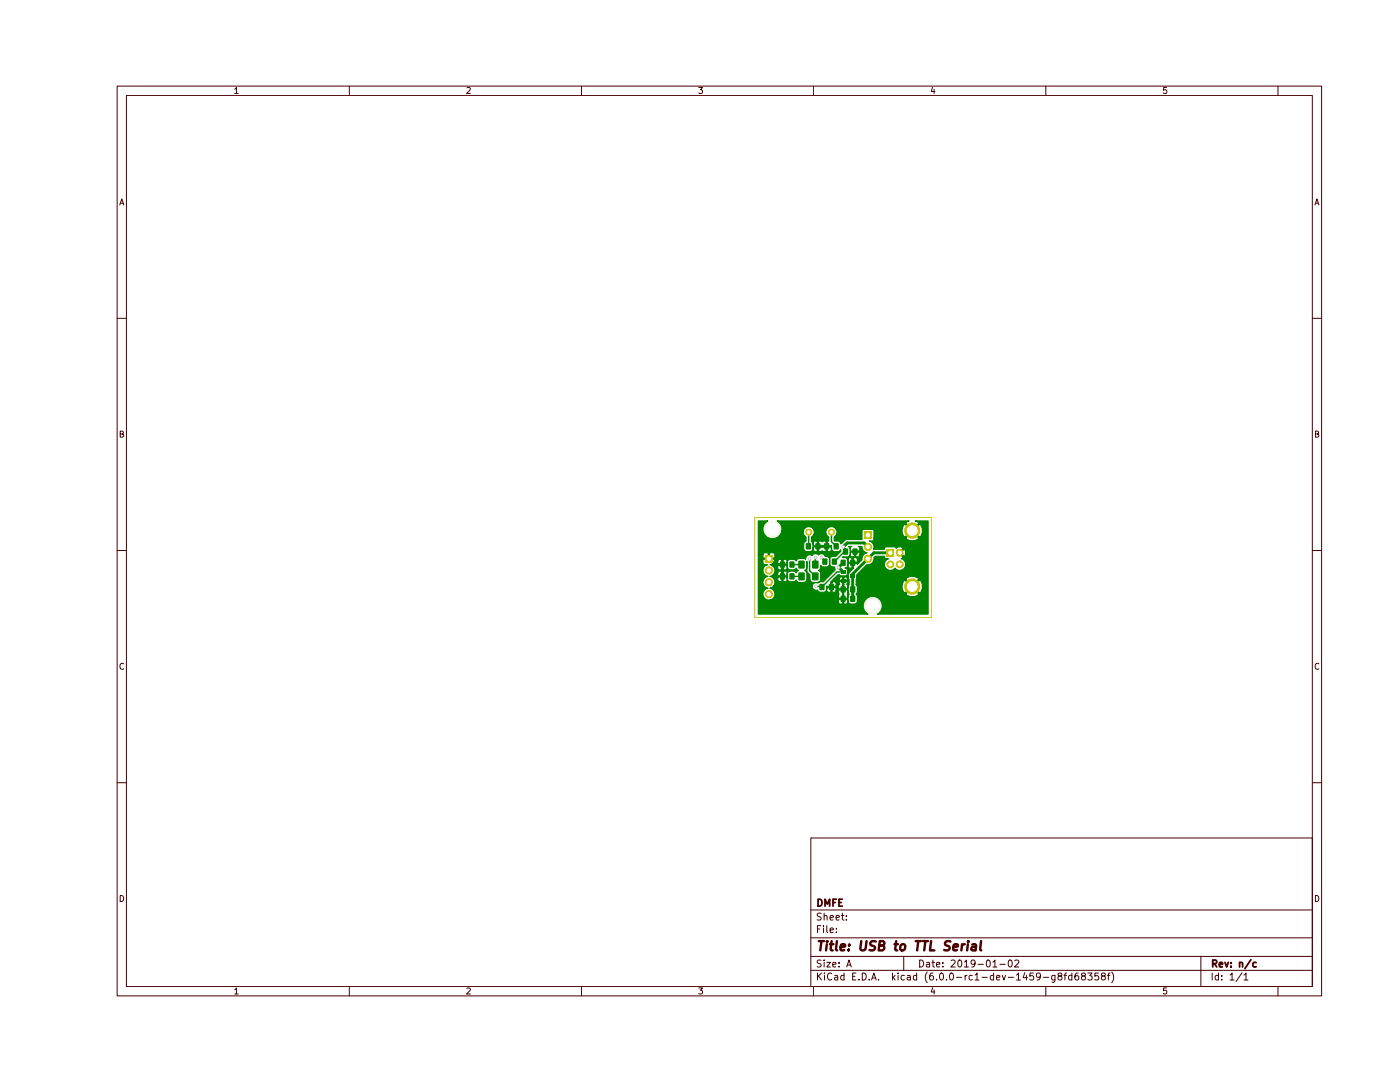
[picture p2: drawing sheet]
<svg xmlns="http://www.w3.org/2000/svg" width="279mm" height="216mm" viewBox="0 0 279 216" stroke-linecap="round" stroke-linejoin="round" font-family="sans-serif">
<g fill="none" stroke="#480000" stroke-width=".2">
<path d="M23.4 17.2h240.4v181.5h-240.4zM25.2 19h236.7v177.9h-236.7zM46.8 17.8l.4-.4v1.3M46.8 18.7h.7M69.7 17.2v1.8M93.2 17.6l.4-.2 .3 .4-.8 .9h.8M116 17.2v1.8M139.5 17.4h.7l-.4 .5 .3 .1v.5l-.1 .2-.5-.2M162.4 17.2v1.8M186.1 17.4l-.3 .9h.8M186.4 17.9v.8M208.7 17.2v1.8"/>
<path d="M232.8 17.4h-.6v.6h.6v.5l-.2 .2-.4-.2M255 17.2v1.8M23.9 40.9l.4-1.2 .4 1.2M24 40.6h.6M262.4 40.9l.4-1.2 .4 1.2M262.5 40.6h.6M23.4 63.5h1.8M261.9 63.5h1.9M24 86.6l.5-.1 .1-.4-.6-.1v1.2h.4l.3-.4-.3-.2M262.5 86.6l.5-.1 .1-.4-.6-.1v1.2h.5l.2-.4-.3-.2M23.4 109.8h1.8M261.9 109.8h1.9"/>
<path d="M24.7 132.5a.53 .53 0 0 0-.8 .5 .53 .53 0 0 0 .8 .4M263.2 132.5a.53 .53 0 0 0-.8 .5 .53 .53 0 0 0 .8 .4M23.4 156.2h1.8M261.9 156.2h1.9M24 178.7a.61 .61 0 0 1 .7 .6 .61 .61 0 0 1-.7 .6zM161.8 167.2h100.1v29.7h-100.1zM262.5 178.7a.61 .61 0 0 1 .7 .6 .61 .61 0 0 1-.7 .6zM46.8 197.5l.4-.4v1.2M46.8 198.3h.7M69.7 196.9v1.8M93.2 197.2l.4-.1 .3 .4-.8 .8h.8M116 196.9v1.8"/>
<path d="M139.5 197.1h.7l-.4 .5 .3 .1v.5l-.1 .1-.5-.1M161.8 193.6h100.1M161.8 190.8h100.1M161.8 187.1h100.1M161.8 181.6h100.1M162.4 196.9v1.8M163.1 194.2v1.3M163.1 185.4h.5M163.3 194.8l.6 .7M163.8 184.7h-.7v1.4M163.9 191.6h-.6l-.2 .2 .1 .4 .6 .2v.4l-.2 .2-.5-.1M163.9 182.3l-.6-.1-.2 .3 .1 .3 .6 .3v.4l-.2 .1-.5-.1"/>
<path d="M163.9 194.2l-.8 .8M164.3 184.7v.1M164.3 185.2v.9M164.5 191.6v.1M164.5 182.8l.2-.1h.3l.1 .9M164.5 182.2v1.4M164.5 192v1M164.5 194.2v.1M164.5 194.6v.9M165 192h.7l-.7 1h.7M165 184.7v1.2l.2 .2M165.7 185.6l.6-.1v-.3h-.4l-.2 .2v.6h.6"/>
<path d="M165.7 183.1l.6-.1v-.3h-.4l-.2 .2v.6h.6M166 194.3a.66 .66 0 0 0-.9 .5 .66 .66 0 0 0 .6 .7l.3-.1M166.2 192.5l.7-.1-.1-.3-.4-.1-.2 .2 .1 .7h.5M166.6 194.7h.5l.1 .8M166.9 183.1l.6-.1v-.3h-.4l-.2 .2v.6h.6M166.9 186v.1M166.9 185.2v.2M167.2 195h-.5l-.2 .2 .2 .3h.5M167.5 192.8v.2M167.5 192.1v.1M167.9 182.7h.5M168.1 182.2v1.2l.3 .2"/>
<path d="M168.4 194.7l-.4-.1-.2 .3 .1 .6h.5M168.4 194.2v1.3M168.9 183.5v.1M168.9 182.7v.2M169 193l.4-1.4 .5 1.4M169.1 192.6h.7M170.2 194.8h.4M170.8 194.2h-.6v1.3h.6M171.4 195.4v.1M172.1 194.2a.7 .7 0 0 1 .8 .7 .7 .7 0 0 1-.8 .6zM173.5 195.4v.1M173.9 195.5l.5-1.3 .5 1.3"/>
<path d="M174.1 195.1h.6M175.3 195.4v.1M178.1 194.2v1.3M178.2 195l.4 .5M178.6 194.6l-.5 .5M179.2 194.2v.1M179.2 194.6v.9M180.4 190.8v2.8M180.5 194.7l-.4-.1-.3 .3 .2 .6h.5M181.1 194.7h.5l.1 .8M181.7 195h-.5l-.2 .2 .2 .3h.5M182.9 194.7l-.4-.1-.2 .3 .1 .6h.5"/>
<path d="M182.9 194.2v1.3M183.5 191.6a.7 .7 0 0 1 .8 .7 .7 .7 0 0 1-.8 .7zM184.9 192.1h.6v.9M185.1 194a1.59 1.59 0 0 0 0 2.1M185.5 192.4h-.4l-.2 .2 .2 .4 .4-.1M186 192h.5M186.1 197.1l-.3 .8h.8M186.2 194.2h-.4a.94 .94 0 0 0 0 1.3l.4-.1 .1-.4-.2-.3h-.3l-.3 .3M186.2 191.6v1.2l.3 .2M186.4 197.5v.8M186.9 195.4v.1M186.9 192.5l.7-.1-.1-.3-.4-.1-.2 .2 .1 .7h.5"/>
<path d="M187.7 194.2h.1a.74 .74 0 0 1 .5 .7 .74 .74 0 0 1-.5 .6 .92 .92 0 0 1-.1-1.3zM188.2 192.8v.2M188.2 192.1v.1M188.9 195.4v.1M189.7 194.2h.1a.74 .74 0 0 1 .5 .7 .74 .74 0 0 1-.5 .6 .92 .92 0 0 1-.1-1.3zM189.8 191.7l.6-.1 .2 .4-.8 1h.8M190.9 195h1M191.3 191.6h.2a.74 .74 0 0 1 .5 .7 .74 .74 0 0 1-.5 .7 .92 .92 0 0 1-.2-1.4zM192.5 192l.4-.4v1.4M192.5 193h.8M192.6 194.6v.9M193 194.6l-.4 .3"/>
<path d="M194.1 194.7l-.4-.1-.3 .3 .1 .6h.6M194.6 194.6l.4-.4v1.3M194.6 195.5h.8M194.6 192.2l-.3 .2h-.2l-.3-.2v-.4l.3-.2h.2l.3 .2a.92 .92 0 0 1-.4 1.2h-.3M195.2 192.4h1M196 195h1M197 191.7l.2-.1a.74 .74 0 0 1 .5 .7 .74 .74 0 0 1-.5 .7l-.4-.6zM198.2 192l.4-.4v1.4M198.2 193h.8M198.3 194.7l-.4-.1-.3 .3 .2 .6h.5M198.3 194.2v1.3M198.9 195.1l.7-.1-.1-.3-.4-.1-.2 .2 .1 .7h.5"/>
<path d="M199.6 192.4h1M200 194.6l.3 .9 .4-.9M201.2 195h1.1M201.4 191.6h.1a.74 .74 0 0 1 .5 .7 .74 .74 0 0 1-.5 .7 .92 .92 0 0 1-.1-1.4zM202.5 191.7l.6-.1 .2 .4-.8 1h.8M202.9 194.6l.4-.4v1.3M202.9 195.5h.8M204.5 194.1l-.3 1h.8M204.8 194.6v.9M206.2 194.2h-.6l-.1 .6 .2-.1 .5 .1 .1 .2-.1 .4-.2 .1-.5-.1M207.6 194.8l-.2 .2h-.3l-.3-.2v-.4l.3-.2h.3l.2 .2a.92 .92 0 0 1-.4 1.1h-.2M208.2 195h1.1"/>
<path d="M208.7 196.9v1.8M210.5 194.6v1.1l-.2 .3-.4-.1M210.5 194.7l-.4-.1-.2 .3 .1 .6h.5M211.4 194.8l-.3-.3 .1-.2 .2-.1h.4l.1 .4-.6 .2-.2 .2v.3l.3 .2h.4l.1-.2v-.4l-.2-.1M212.3 194.6h.6M212.9 194.2l-.4 .2v1.1M213.9 194.7l-.4-.1-.2 .3 .1 .6h.5M213.9 194.2v1.3M215.2 194.2h-.4a.94 .94 0 0 0 0 1.3l.4-.1 .1-.4-.3-.3h-.2l-.3 .3M216.1 194.8l-.3-.3 .1-.2 .2-.1h.4l.1 .4-.6 .2-.2 .2v.3l.3 .2h.4l.1-.2v-.4l-.2-.1M217.1 194.2h.9l-.5 .5 .4 .1v.6l-.2 .1-.6-.1M219.2 194.2h-.6l-.1 .6 .2-.1 .4 .1 .2 .2-.1 .4-.2 .1-.5-.1"/>
<path d="M220.1 194.8l-.3-.3 .1-.2 .2-.1h.4v.4l-.6 .2-.1 .2v.3l.3 .2h.4l.1-.2-.1-.4-.2-.1M221 194.6h.5M221.5 194.2l-.3 .2v1.1M221.9 194a1.6 1.6 0 0 1 0 2.1M232.8 197.1h-.6v.6l.6-.1v.6l-.2 .1-.4-.1M239.7 190.8v6.1M241.9 194.2v1.3M243.2 194.7l-.4-.1-.3 .3 .1 .6h.6M243.2 194.2v1.3M243.8 195.4v.1M243.8 194.7v.1M245.5 194.6l.4-.4v1.3"/>
<path d="M245.5 195.5h.8M247.9 194.1l-1.2 1.8M248.3 194.6l.4-.4v1.3M248.3 195.5h.8M255 196.9v1.8"/>
</g>
<g fill="none" stroke="#480000" stroke-width=".36">
<path d="M163.3 179.4a.7 .7 0 0 1 .8 .7 .7 .7 0 0 1-.8 .7zM166.9 179.4h-.7v1.4M168.1 179.4h-.7v1.4h.7M164.7 180.8v-1.4l.4 1 .5-1v1.4M166.2 180.1h.5M167.4 180.1h.5M242 192.3l.7-.1 .1-.2v-.3l-.8-.1v1.4M242.4 192.3l.4 .7M243.4 192.5l.6-.1-.1-.3-.4-.1-.1 .2v.7h.5M244.5 192l.3 1 .3-1M245.7 192.8v.2M245.7 192.1v.1"/>
<path d="M247.4 192.2l.2-.2 .3 .1 .1 .9M247.4 192v1M249.6 191.5l-1.2 1.8M250.7 192.1l-.4-.1-.3 .3 .2 .6h.5"/>
</g>
<g fill="none" stroke="#480000" stroke-width=".48">
<path d="M163.4 187.8h1.1M163.9 187.8l-.2 1.8M165 188.4l-.1 1.2M165.1 187.8v.2M165.6 188.4h.7M166 187.8l-.2 1.6v.2h.4M167 187.8l-.2 1.6 .3 .2M167.8 189l.9-.2-.1-.3h-.7l-.2 .9 .2 .2h.6M169.4 189.5v.1M169.5 188.5v.2M171.9 187.8l-.2 1.5 .1 .3a.61 .61 0 0 0 1-.3l.1-1.5M174.8 187.9a.79 .79 0 0 0-1 .1l-.1 .5 .9 .4-.1 .6a.79 .79 0 0 1-1 .1"/>
<path d="M175.5 188.7h.6l.3-.2 .1-.4-.1-.2-.8-.1-.2 1.8h.7l.2-.1a.49 .49 0 0 0 0-.7l-.2-.1M178.5 188.4h.7M178.9 187.8l-.2 1.6v.2h.4M179.8 188.6l.1-.1a.47 .47 0 0 1 .8 .3l-.1 .5-.2 .3a.47 .47 0 0 1-.8-.3zM182.7 187.8h1.1M183.3 187.8l-.3 1.8M184.1 187.8h1.1M184.7 187.8l-.3 1.8M185.8 187.8l-.2 1.8h.9M189.7 187.9a.79 .79 0 0 0-1 .1l-.1 .5 .9 .4-.1 .6a.79 .79 0 0 1-1 .1M190.3 189l.9-.2-.1-.3h-.7l-.2 .9 .2 .2h.6M192 188.4l-.1 1.2"/>
<path d="M192.5 188.4l-.3 .1-.2 .3M193.2 188.4l-.2 1.2M193.2 187.8v.2M194 188.5h.7v1.1M194.8 188.8l-.6 .1a.37 .37 0 0 0-.4 .4 .37 .37 0 0 0 .3 .3h.6M195.8 187.8l-.2 1.6 .2 .2"/>
</g>
<path d="M161.4 106.2l-.1 2.8M161.6 111.5v2.4l1.1 1.1M162.7 111.2v1.5M162.9 117h1l.1 .1M163.9 111.2l.7 .9M165.9 106.2v1.9l1 .9M168.3 112.3h.1M168.3 109.1l.4 .5v.5h-.2l-2 2" fill="none" stroke="#008400" stroke-width=".28"/>
<path d="M163.2 109h1.8M167.3 113.2l1 .9M167.3 113.2h.1M168.3 112.3l-1 .9M168.3 109.1l.8-.8h3.3l.8 .8M177.7 110.3h-3.3l-4.3 4.3" fill="none" stroke="#008400" stroke-width=".59"/>
<path d="M151.3 103.9h1.9l-.1 .1a1.92 1.92 0 0 0 0 3.2 1.92 1.92 0 0 0 2.9-1.2h4.3l.2 .8 .4 .3v.9l-.3 .1a1.7 1.7 0 0 0 0 1.8l.4 .2 .9-.1a.71 .71 0 0 0 .4-.8l.1 .7 .2 .2 .5-.1v-.9h.2l.1 1h.4l.3-.2 .3 .2h.4l.1-1h.2l.1 1 .5-.1 .2-.3-.1-.6-3.5 .1-.1-.9h.1l.1 .6h.7v-.8h.2v.8h1.6v-.8l-.5-.1-.3 .1-.3-.1-.5 .1-.7-.1-.4 .3-.3-.3 .1-.9a1.12 1.12 0 0 0 0-1.8 1.12 1.12 0 0 0-1.7 .7h-4.3v-.8l-.2-.7-.7-.6h26.3l-.5 .2-.1 .3 1.3 1.3 1.3-1.3-.2-.3-.5-.2h2.5v18.6h-10.1h.1a1.92 1.92 0 0 0 .4-2.9 1.92 1.92 0 0 0-2.9 .1 1.92 1.92 0 0 0 .5 2.8h-21.9v-8.7h.9l.4 .9 .7 .3-.3 .1a1.2 1.2 0 0 0-.7 1.2 1.2 1.2 0 0 0 1 1.1 1.19 1.19 0 0 0-1 1.4 1.19 1.19 0 0 0 1.4 .9h13.6l.1 .7 .3 .1h.4l.1-.9h.2l.1 .9h.5l.2-.3-.1-.6-15.4 .1a1.18 1.18 0 0 0 1-1.2 1.18 1.18 0 0 0-1.1-1.1l.3-.1 .5-.4h7.7a.77 .77 0 0 0 1 .8 1.03 1.03 0 0 0 1 .5 1.03 1.03 0 0 0 .9-.7v-.2v.6l.3 .3 .5-.1v-.9h.3l.1 1 .5-.1 .2-.3h.4l.1 1.6h.8v-1.7h.2v1.7l.8-.1-.1-1.6-2.2 .1-.1-.6-1.8 .1v-.4l.8 .1v-.8h.3v.8l1.2-.1 .1 .6h.8v-.8h.2v.8l.8-.1v-.5l-.2-.3 .1-.3-.1-.3h-.6v.7l-.3-.1 .1-.6h-.6l-.1 .3 .1 .3-.3 .3h-.4v-.5l-.2-.3h-.9l.7-.7h1l.1 .4h.6v-.6h.2v.6h.6l.1-.4-.3-.3-.4 .1-.6-.1-.3 .3h-1l.8-.7 .6 .2 1.1-.1 .1-1-.1-.3-.4-.1 .2-.1a.71 .71 0 0 0 .4-.8l.1 .7 .3 .2h.4l.1-1-.9 .1-.1-.9h.1l.1 .6h.8v-.8h.2v.8h.7l.1-.6-.3-.3-.5 .1-.7-.1-.5 .3a.84 .84 0 0 0-1-.4l.2-.1h1a.71 .71 0 0 0 .4-.8v.5l.2 .3 .6-.1v-.8h.3l.1 .9h.5l.2-.3-.1-.6-1.8 .1-.1-.9-.3-.3 .7-.1-.3 .3 .1 .7h1.7l.1-.7-.3-.3h.7a1.14 1.14 0 0 0 1.1 1.3 1.14 1.14 0 0 0-1 1.4l-1 .9-.1-.2h-.7l.1 .9-1 1.2 .1 2.2-.2 .2a1.81 1.81 0 0 0 .1 1.6l-.1 .3a1.44 1.44 0 0 0 .3 1.7h.9a.64 .64 0 0 0 .6-.6v-.8l-.2-.6h9.9l.1 .3a1.8 1.8 0 0 0 2.5-.3l-1.3-1.3-1.3 1.3h-9.9a1.7 1.7 0 0 0 0-1.8h9.1v.8l.3 .7 .3 .1 1.3-1.3h.3l1.3 1.3 .3-.1a1.8 1.8 0 0 0-.3-2.5l-1.3 1.3h-.3l-1.3-1.3-.3 .2-.3 .8h-9.1v-1.1h9.9l1.3 1.3 1.3-1.3-.2-.3a1.8 1.8 0 0 0-2.4 .3h-9.9l.1-.9 2.1-2a1.16 1.16 0 0 0 1.3-1.4l.3-.3h1.8l.3 .5h.5a1.2 1.2 0 0 0-.6 1.8 1.2 1.2 0 0 0 1.9 .1 1.2 1.2 0 0 0 2-.1 1.2 1.2 0 0 0-.7-1.8l.3-.3-.8-.9h.3l.7 .7a.87 .87 0 0 0 0-1.4l-.7 .7h-.3l.8-.9a.88 .88 0 0 0-1.3 0l-.4-.3h-1.6l-.3 .1-.1 .4h-2.2a1.18 1.18 0 0 0-.8-1.6l.7-.1 .2-.2v-.3h6.4l.1 .2a1.8 1.8 0 0 0 2.5-.2l-1.3-1.4-1.3 1.4h-6.4l-.1-1.7-.3-.1h-1.6l-.3 .1-.1 .3v1.6l-3.2 .1-1 .8a.62 .62 0 0 0-.6-.5l-.7-.2v-.7a1.1 1.1 0 0 0 .3-1.6h13.2v.8l.3 .7 .3 .2 1.3-1.3h.3l1.3 1.3 .3-.2a1.8 1.8 0 0 0-.3-2.4l-1.3 1.3h-.3l-1.3-1.3-.3 .2-.3 .7h-13.2a1.11 1.11 0 0 0-1.7-.1 1.11 1.11 0 0 0 .3 1.7v.9l-.3 .1v.8l.8-.1v.6a.64 .64 0 0 0 .7 .7l.8-.1 .4-.3v.3l-1 1h-.6a.64 .64 0 0 0-.6 .7v1a.79 .79 0 0 0 1 .4l.1 .6-2.4 2.4h-.8l-.3 .2a.77 .77 0 0 0-1.1 .6h-7.7l.2-.2a1.15 1.15 0 0 0-.4-1.5h1v.5l.3 .4 .5-.1v-.9h.3l.1 1 .5-.1 .2-.3-.1-.6h-1.7a1.85 1.85 0 0 1-1.7-.1 1.13 1.13 0 0 0 1-.7h.6l.1 .6h.7v-.8h.3v.8l.8-.1v-.5l-.3-.3-.5 .1-.8-.1-.3 .3h-.6a1.15 1.15 0 0 0-.4-1.4h1l.1 .6 .2 .2h.4l.1-.9h.3v.8h.6l.2-.2-.1-.6-2.8 .1-.5-.2 .8-.1 .1-.3v-.4h.6l.1 .6h.7v-.8h.3v.8h.7l.1-.3v.9l.2 .4 .4 .2h.7l.5-.3 .4 .4-.4 .5-.3-.3h-.9l-.5 .3a1.44 1.44 0 0 0 .3 1.7h1.1l.3-.3 .4 .5a1.84 1.84 0 0 0 1.5-.2 2.24 2.24 0 0 0 .2-1.8l-.4-.4 .4-.3v-1.5v1.9l.2 .4 .4 .4v.9a.64 .64 0 0 0 .7 .6h1.1l.3-.4a2.24 2.24 0 0 0-.1-1.8l-.2-.2 .3-.3 .1-.7 .3 .3h.8l.6-.4a1.44 1.44 0 0 0-.3-1.6l-.5-.1a.76 .76 0 0 0-1.4-.3 .76 .76 0 0 0-1.2 .2 .77 .77 0 0 0-.9-.1 .77 .77 0 0 0-.4 .8 1.75 1.75 0 0 0-1.7 0l-.2 .4a1.06 1.06 0 0 0-1.8 .2l-.1-.4-.2-.2-.5 .1-.8-.1-.3 .3h-.6l-.1-.3h-2.1l-.1 .9 .3 .2h.6a1.16 1.16 0 0 0-1 1.1h-.9v-3.2h1l.1 .8h.9v-1h.3v1h.9l.1-.8-.3-.3-.7 .1-1-.1-.3 .3h-1z" fill="#008400"/>
<path d="M151.3 103.9h1.9l-.1 .1a1.92 1.92 0 0 0 0 3.2 1.92 1.92 0 0 0 2.9-1.2h4.3l.2 .8 .4 .3v.9l-.3 .1a1.7 1.7 0 0 0 0 1.8l.4 .2 .9-.1a.71 .71 0 0 0 .4-.8l.1 .7 .2 .2 .5-.1v-.9h.2l.1 1h.4l.3-.2 .3 .2h.4l.1-1h.2l.1 1 .5-.1 .2-.3-.1-.6-3.5 .1-.1-.9h.1l.1 .6h.7v-.8h.2v.8h1.6v-.8l-.5-.1-.3 .1-.3-.1-.5 .1-.7-.1-.4 .3-.3-.3 .1-.9a1.12 1.12 0 0 0 0-1.8 1.12 1.12 0 0 0-1.7 .7h-4.3v-.8l-.2-.7-.7-.6h26.3l-.5 .2-.1 .3 1.3 1.3 1.3-1.3-.2-.3-.5-.2h2.5v18.6h-10.1h.1a1.92 1.92 0 0 0 .4-2.9 1.92 1.92 0 0 0-2.9 .1 1.92 1.92 0 0 0 .5 2.8h-21.9v-8.7h.9l.4 .9 .7 .3-.3 .1a1.2 1.2 0 0 0-.7 1.2 1.2 1.2 0 0 0 1 1.1 1.19 1.19 0 0 0-1 1.4 1.19 1.19 0 0 0 1.4 .9h13.6l.1 .7 .3 .1h.4l.1-.9h.2l.1 .9h.5l.2-.3-.1-.6-15.4 .1a1.18 1.18 0 0 0 1-1.2 1.18 1.18 0 0 0-1.1-1.1l.3-.1 .5-.4h7.7a.77 .77 0 0 0 1 .8 1.03 1.03 0 0 0 1 .5 1.03 1.03 0 0 0 .9-.7v-.2v.6l.3 .3 .5-.1v-.9h.3l.1 1 .5-.1 .2-.3h.4l.1 1.6h.8v-1.7h.2v1.7l.8-.1-.1-1.6-2.2 .1-.1-.6-1.8 .1v-.4l.8 .1v-.8h.3v.8l1.2-.1 .1 .6h.8v-.8h.2v.8l.8-.1v-.5l-.2-.3 .1-.3-.1-.3h-.6v.7l-.3-.1 .1-.6h-.6l-.1 .3 .1 .3-.3 .3h-.4v-.5l-.2-.3h-.9l.7-.7h1l.1 .4h.6v-.6h.2v.6h.6l.1-.4-.3-.3-.4 .1-.6-.1-.3 .3h-1l.8-.7 .6 .2 1.1-.1 .1-1-.1-.3-.4-.1 .2-.1a.71 .71 0 0 0 .4-.8l.1 .7 .3 .2h.4l.1-1-.9 .1-.1-.9h.1l.1 .6h.8v-.8h.2v.8h.7l.1-.6-.3-.3-.5 .1-.7-.1-.5 .3a.84 .84 0 0 0-1-.4l.2-.1h1a.71 .71 0 0 0 .4-.8v.5l.2 .3 .6-.1v-.8h.3l.1 .9h.5l.2-.3-.1-.6-1.8 .1-.1-.9-.3-.3 .7-.1-.3 .3 .1 .7h1.7l.1-.7-.3-.3h.7a1.14 1.14 0 0 0 1.1 1.3 1.14 1.14 0 0 0-1 1.4l-1 .9-.1-.2h-.7l.1 .9-1 1.2 .1 2.2-.2 .2a1.81 1.81 0 0 0 .1 1.6l-.1 .3a1.44 1.44 0 0 0 .3 1.7h.9a.64 .64 0 0 0 .6-.6v-.8l-.2-.6h9.9l.1 .3a1.8 1.8 0 0 0 2.5-.3l-1.3-1.3-1.3 1.3h-9.9a1.7 1.7 0 0 0 0-1.8h9.1v.8l.3 .7 .3 .1 1.3-1.3h.3l1.3 1.3 .3-.1a1.8 1.8 0 0 0-.3-2.5l-1.3 1.3h-.3l-1.3-1.3-.3 .2-.3 .8h-9.1v-1.1h9.9l1.3 1.3 1.3-1.3-.2-.3a1.8 1.8 0 0 0-2.4 .3h-9.9l.1-.9 2.1-2a1.16 1.16 0 0 0 1.3-1.4l.3-.3h1.8l.3 .5h.5a1.2 1.2 0 0 0-.6 1.8 1.2 1.2 0 0 0 1.9 .1 1.2 1.2 0 0 0 2-.1 1.2 1.2 0 0 0-.7-1.8l.3-.3-.8-.9h.3l.7 .7a.87 .87 0 0 0 0-1.4l-.7 .7h-.3l.8-.9a.88 .88 0 0 0-1.3 0l-.4-.3h-1.6l-.3 .1-.1 .4h-2.2a1.18 1.18 0 0 0-.8-1.6l.7-.1 .2-.2v-.3h6.4l.1 .2a1.8 1.8 0 0 0 2.5-.2l-1.3-1.4-1.3 1.4h-6.4l-.1-1.7-.3-.1h-1.6l-.3 .1-.1 .3v1.6l-3.2 .1-1 .8a.62 .62 0 0 0-.6-.5l-.7-.2v-.7a1.1 1.1 0 0 0 .3-1.6h13.2v.8l.3 .7 .3 .2 1.3-1.3h.3l1.3 1.3 .3-.2a1.8 1.8 0 0 0-.3-2.4l-1.3 1.3h-.3l-1.3-1.3-.3 .2-.3 .7h-13.2a1.11 1.11 0 0 0-1.7-.1 1.11 1.11 0 0 0 .3 1.7v.9l-.3 .1v.8l.8-.1v.6a.64 .64 0 0 0 .7 .7l.8-.1 .4-.3v.3l-1 1h-.6a.64 .64 0 0 0-.6 .7v1a.79 .79 0 0 0 1 .4l.1 .6-2.4 2.4h-.8l-.3 .2a.77 .77 0 0 0-1.1 .6h-7.7l.2-.2a1.15 1.15 0 0 0-.4-1.5h1v.5l.3 .4 .5-.1v-.9h.3l.1 1 .5-.1 .2-.3-.1-.6h-1.7a1.85 1.85 0 0 1-1.7-.1 1.13 1.13 0 0 0 1-.7h.6l.1 .6h.7v-.8h.3v.8l.8-.1v-.5l-.3-.3-.5 .1-.8-.1-.3 .3h-.6a1.15 1.15 0 0 0-.4-1.4h1l.1 .6 .2 .2h.4l.1-.9h.3v.8h.6l.2-.2-.1-.6-2.8 .1-.5-.2 .8-.1 .1-.3v-.4h.6l.1 .6h.7v-.8h.3v.8h.7l.1-.3v.9l.2 .4 .4 .2h.7l.5-.3 .4 .4-.4 .5-.3-.3h-.9l-.5 .3a1.44 1.44 0 0 0 .3 1.7h1.1l.3-.3 .4 .5a1.84 1.84 0 0 0 1.5-.2 2.24 2.24 0 0 0 .2-1.8l-.4-.4 .4-.3v-1.5v1.9l.2 .4 .4 .4v.9a.64 .64 0 0 0 .7 .6h1.1l.3-.4a2.24 2.24 0 0 0-.1-1.8l-.2-.2 .3-.3 .1-.7 .3 .3h.8l.6-.4a1.44 1.44 0 0 0-.3-1.6l-.5-.1a.76 .76 0 0 0-1.4-.3 .76 .76 0 0 0-1.2 .2 .77 .77 0 0 0-.9-.1 .77 .77 0 0 0-.4 .8 1.75 1.75 0 0 0-1.7 0l-.2 .4a1.06 1.06 0 0 0-1.8 .2l-.1-.4-.2-.2-.5 .1-.8-.1-.3 .3h-.6l-.1-.3h-2.1l-.1 .9 .3 .2h.6a1.16 1.16 0 0 0-1 1.1h-.9v-3.2h1l.1 .8h.9v-1h.3v1h.9l.1-.8-.3-.3-.7 .1-1-.1-.3 .3h-1z" fill="none" stroke="#008400" stroke-width=".24"/>
<path d="M158.1 112.7h1.9M158.1 115h1.9M168.3 114.1h-1.3l-3 3" fill="none" stroke="#008400" stroke-width=".28"/>
<path d="M153.5 111.5l1.1 1.2h1.6v2.3M170.1 114.6l.1 4.9" fill="none" stroke="#008400" stroke-width=".59"/>
<g fill="#008400">
<path d="M165.5 116.5l.9 .1v1.1h-.9z"/>
<path d="M162.1 111.9h1.2v1.5h-1.2z"/>
<path d="M163.6 116.5l.9 .1v1.1h-.9z"/>
<path d="M162.1 114.3h1.2v1.5l-1.2-.1z"/>
<path d="M157.6 112.1h.9v1.2l-.9-.1z"/>
<path d="M160.9 108.4h.9v1.2h-1z"/>
<path d="M159.4 114.3h1.2l-.1 1.5-1.1-.1z"/>
<path d="M159.4 111.9h1.2l-.1 1.5h-1.1z"/>
<path d="M155.7 112.1h.9v1.2l-.9-.1z"/>
<path d="M157.6 114.4h.9v1.2h-.9z"/>
<path d="M155.7 114.4h.9v1.2h-.9z"/>
<path d="M168.3 109.5h.9v1.2l-.9-.1z"/>
<path d="M169.7 111.7h1l-.1 1.2h-.9z"/>
<path d="M167.8 111.7h1l-.1 1.2h-.9z"/>
<path d="M170.2 109.5h.9v1.2l-.9-.1z"/>
<path d="M167.8 117h1l-.1 1.2h-.9z"/>
<path d="M167.9 113.8h.8v.7h-.8z"/>
<path d="M167.8 118.9h1l-.1 1.2-.9-.1z"/>
<path d="M169.7 117h1l-.1 1.2h-.9z"/>
<path d="M167.9 115.5h.8v.8h-.8z"/>
<path d="M169.7 118.9h1l-.1 1.2-.9-.1z"/>
<path d="M169.7 114.6h.9v.8h-.9z"/>
<path d="M162.8 108.4h.9v1.2h-1z"/>
<path d="M164.5 108.4h1l-.1 1.2h-.9z"/>
<path d="M166.4 108.4h1l-.1 1.2h-.9z"/>
<path d="M166.1 111.5h.9v1.2l-1-.1z"/>
<path d="M164.2 111.5h.9v1.2l-1-.1z"/>
</g>
<path d="M150.6 103.2h35.3v20h-35.3z" fill="none" stroke="#c2c200" stroke-width=".2"/>
<g fill="#c2c200">
<path d="M152.7 110.7h1.5v1.6h-1.5z"/>
<path d="M172.4 106h1.6v1.6h-1.6z"/>
<path d="M176.9 109.5h1.6v1.6h-1.6z"/>
<circle cx="153.5" cy="116.2" r=".79"/>
<circle cx="153.5" cy="118.5" r=".79"/>
<circle cx="161.4" cy="106.2" r=".7"/>
<circle cx="153.5" cy="113.8" r=".79"/>
<circle cx="165.9" cy="106.2" r=".7"/>
<circle cx="154.2" cy="105.6" r="1.48"/>
<circle cx="182.1" cy="105.9" r="1.62"/>
<circle cx="173.2" cy="109.1" r=".79"/>
<circle cx="173.2" cy="111.5" r=".79"/>
<circle cx="179.5" cy="110.3" r=".79"/>
<circle cx="182.1" cy="117" r="1.62"/>
<circle cx="179.5" cy="112.6" r=".79"/>
<circle cx="177.7" cy="112.6" r=".79"/>
<circle cx="174.2" cy="120.9" r="1.48"/>
</g>
<g fill="#c2c2c2">
<path d="M168 108.8h.5l.2 .3-.2 .3h-.5l-.1-.3z"/>
<path d="M162.6 116.7h.5l.1 .3-.1 .3h-.5l-.1-.3z"/>
<path d="M162.5 111h.5l.1 .2-.1 .3h-.5l-.1-.3z"/>
<path d="M161.3 111.2h.5l.1 .3-.1 .3h-.5l-.1-.3z"/>
<path d="M163.7 111h.5l.1 .2-.1 .3h-.5l-.1-.3z"/>
<path d="M167.1 113h.5l.1 .2-.1 .3h-.5l-.1-.3z"/>
</g>
<g fill="#fff">
<path d="M165.7 105.9h.5l.1 .3-.1 .3h-.5l-.1-.3z"/>
<path d="M161.2 105.9h.5l.1 .3-.1 .3h-.5l-.2-.3z"/>
<path d="M168.2 109l.3 .1-.1 .2-.3-.2z"/>
<path d="M162.8 116.8l.3 .2-.1 .2-.3-.2z"/>
<path d="M162.7 111.1l.2 .1-.1 .2-.2-.2z"/>
<path d="M161.5 111.3l.3 .2-.1 .1-.3-.1z"/>
<path d="M163.8 111.1l.3 .1-.1 .2-.3-.2z"/>
<path d="M167.2 113.1l.3 .1-.1 .2-.2-.2z"/>
<circle cx="154.2" cy="105.6" r="1.48"/>
<circle cx="174.2" cy="120.9" r="1.48"/>
<circle cx="153.5" cy="116.2" r=".46"/>
<circle cx="153.5" cy="111.5" r=".46"/>
<circle cx="153.5" cy="113.8" r=".46"/>
<circle cx="153.5" cy="118.5" r=".46"/>
<circle cx="177.7" cy="110.3" r=".43"/>
<circle cx="173.2" cy="109.1" r=".46"/>
<circle cx="173.2" cy="106.8" r=".46"/>
<circle cx="182.1" cy="105.9" r="1.08"/>
<circle cx="173.2" cy="111.5" r=".46"/>
<circle cx="177.7" cy="112.6" r=".43"/>
<circle cx="179.5" cy="112.6" r=".43"/>
<circle cx="179.5" cy="110.3" r=".43"/>
<circle cx="182.1" cy="117" r="1.08"/>
</g>
</svg>
